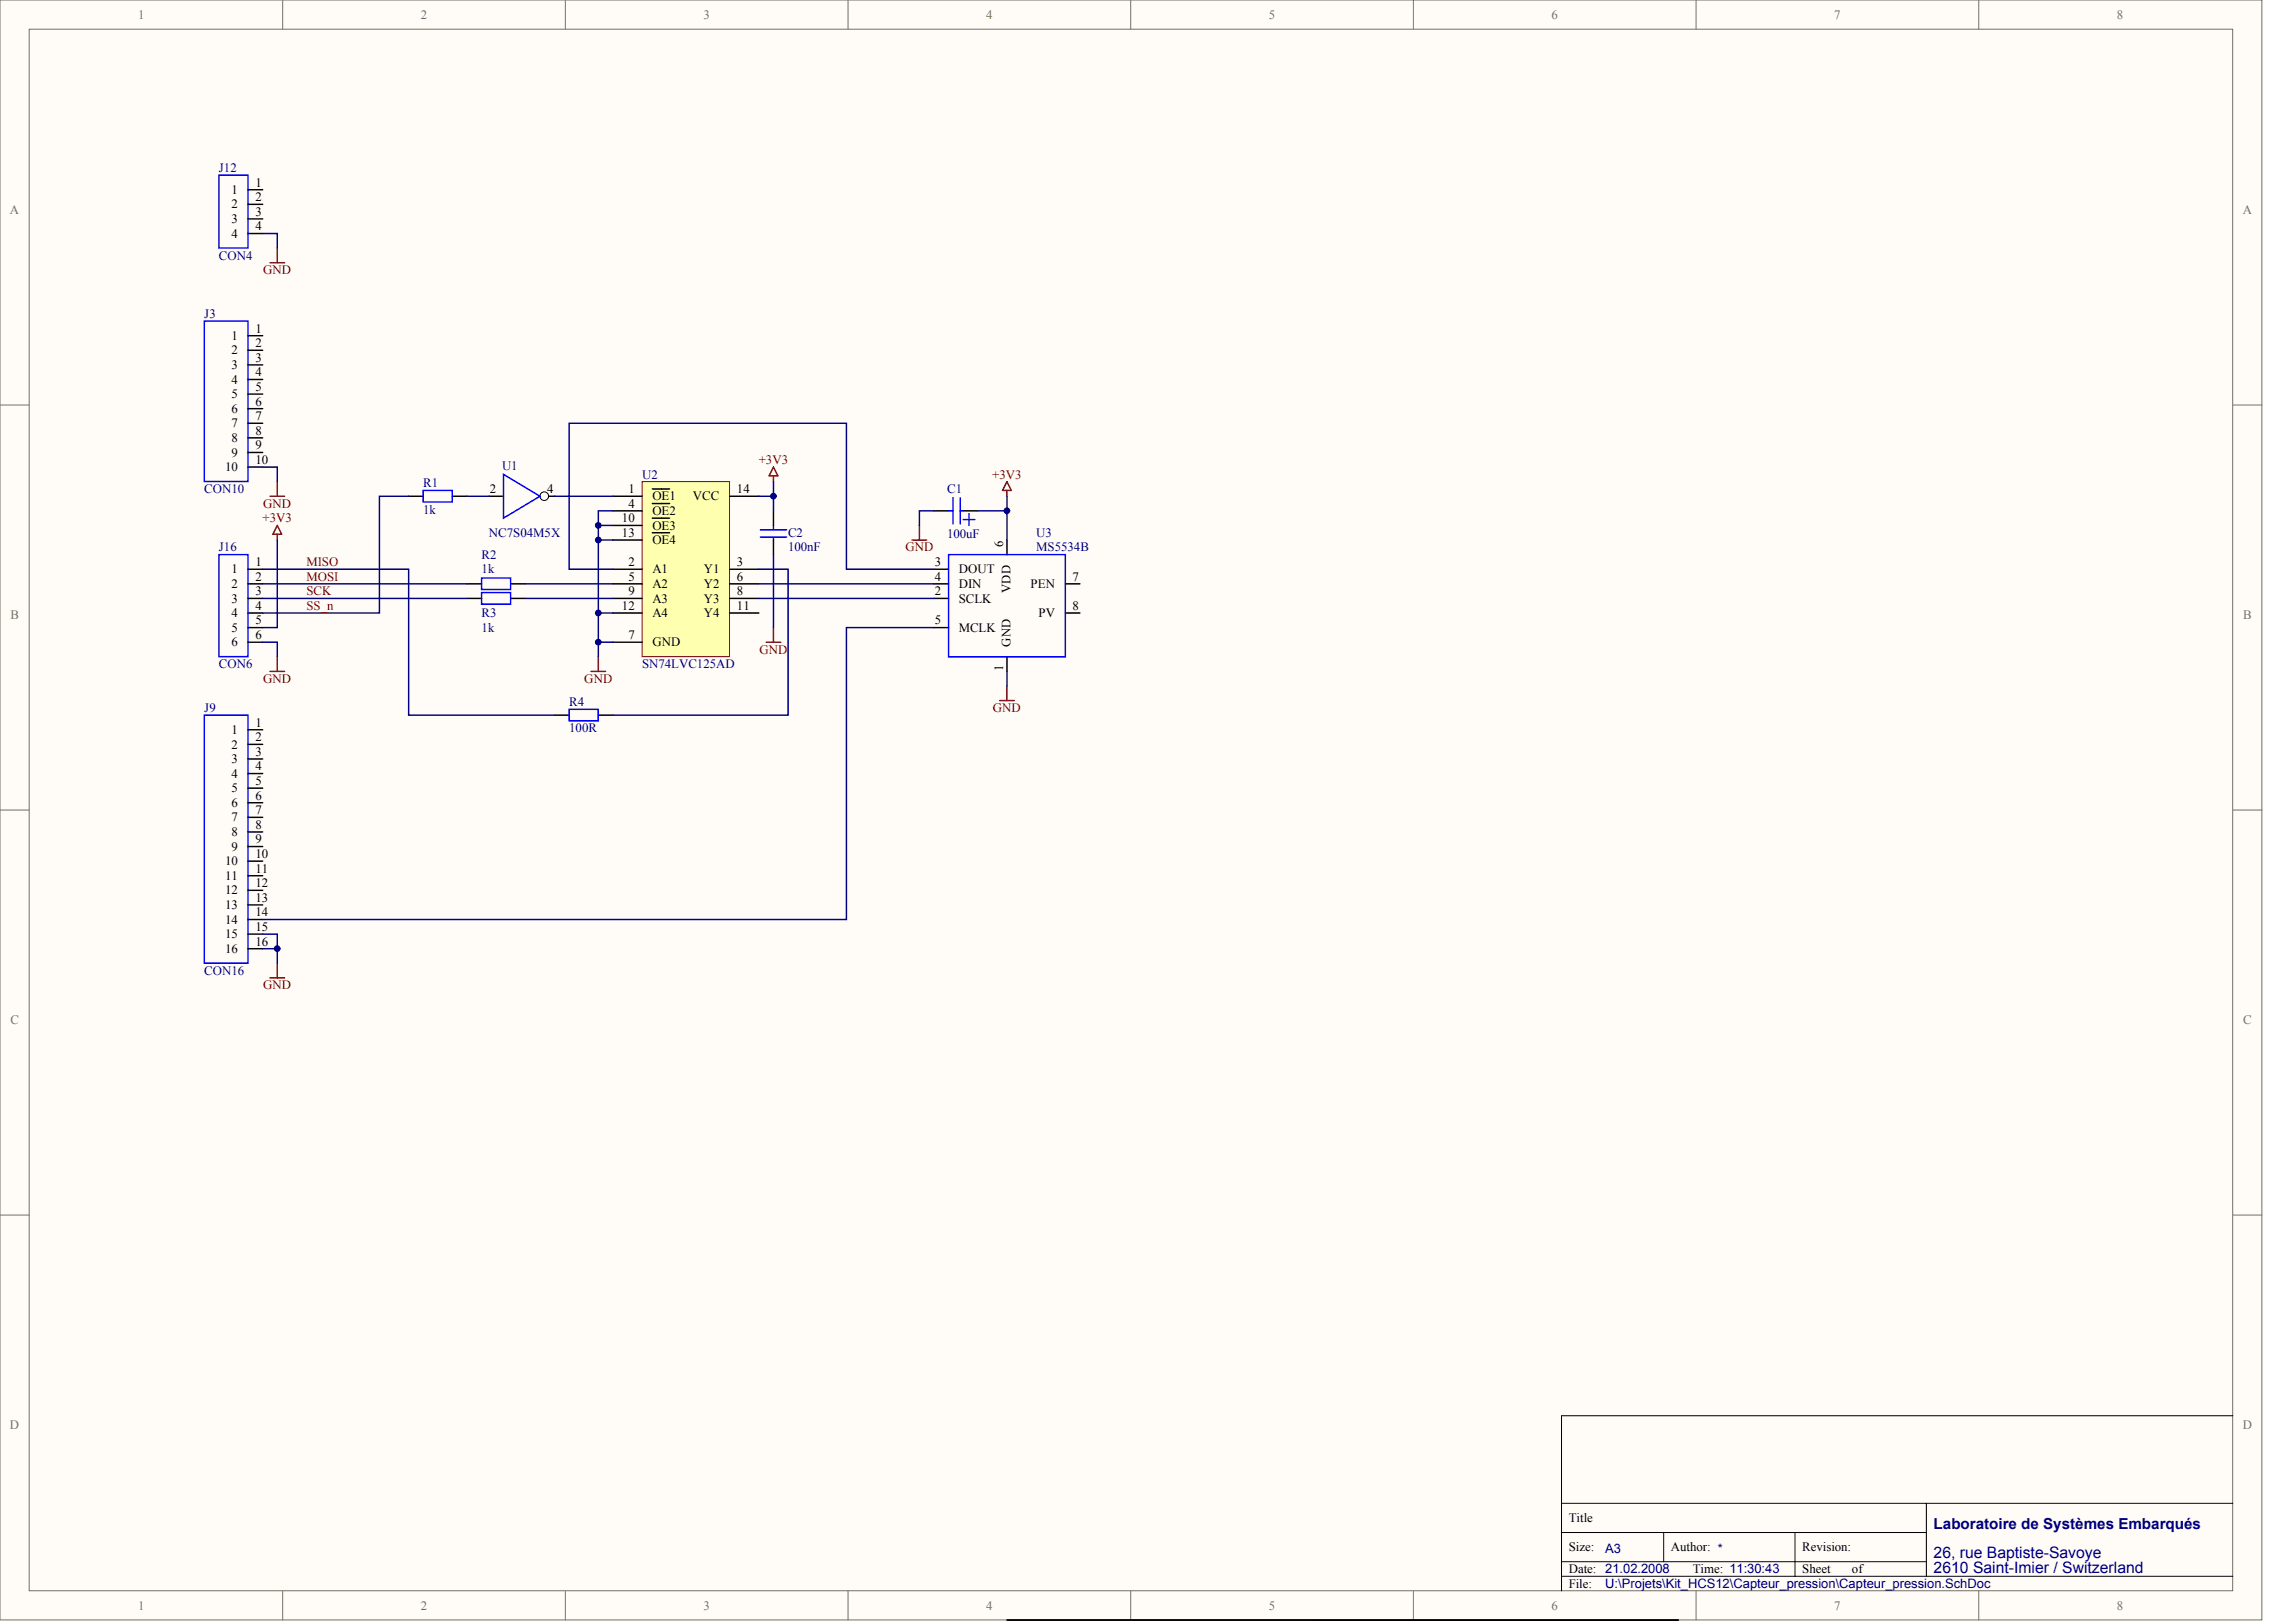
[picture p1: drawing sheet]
<svg xmlns="http://www.w3.org/2000/svg" width="840mm" height="594mm" viewBox="0 0 840 594" stroke-linecap="round" stroke-linejoin="round" font-family="sans-serif">
<defs><g id="words">
<g font-size="5.8" fill="#000080">
<text x="708" y="570.5">26, rue Baptiste-Savoye</text>
<text x="708" y="575.8">2610 Saint-Imier / Switzerland</text>
</g>
<text font-size="5.6" fill="#000080" x="708" y="559.6">Laboratoire de Systèmes Embarqués</text>
<g font-size="4.8" fill="#000080">
<text x="587.8" y="568.5">A3</text>
<text x="587.8" y="581.3">U:\Projets\Kit_HCS12\Capteur_pression\Capteur_pression.SchDoc</text>
</g>
<g font-size="4.7" fill="#716f64">
<text x="50.6" y="6.9">1</text>
<text x="154.1" y="6.9">2</text>
<text x="257.6" y="6.9">3</text>
<text x="361.1" y="6.9">4</text>
<text x="464.6" y="6.9">5</text>
<text x="568.1" y="6.9">6</text>
<text x="671.6" y="6.9">7</text>
<text x="775.2" y="6.9">8</text>
<text x="3.6" y="78.3">A</text>
<text x="821.2" y="78.3">A</text>
<text x="3.8" y="226.5">B</text>
<text x="821.4" y="226.5">B</text>
<text x="3.8" y="374.8">C</text>
<text x="821.4" y="374.8">C</text>
<text x="3.6" y="523">D</text>
<text x="821.2" y="523">D</text>
<text x="50.6" y="589.2">1</text>
<text x="154.1" y="589.2">2</text>
<text x="257.6" y="589.2">3</text>
<text x="361.1" y="589.2">4</text>
<text x="464.6" y="589.2">5</text>
<text x="568.1" y="589.2">6</text>
<text x="671.6" y="589.2">7</text>
<text x="775.2" y="589.2">8</text>
</g>
<g font-size="4.7" fill="#000080">
<text x="80.2" y="63">J12</text>
<text x="80.2" y="95">CON4</text>
<text x="74.8" y="116.4">J3</text>
<text x="183.8" y="171.9">U1</text>
<text x="155" y="178.4">R1</text>
<text x="235.1" y="175.2">U2</text>
<text x="74.8" y="180.5">CON10</text>
<text x="346.8" y="180.5">C1</text>
<text x="155" y="188">1k</text>
<text x="179" y="196.5">NC7S04M5X</text>
<text x="288.6" y="196.5">C2</text>
<text x="346.8" y="197.1">100uF</text>
<text x="379.4" y="196.5">U3</text>
<text x="80.2" y="201.9">J16</text>
<text x="288.6" y="201.9">100nF</text>
<text x="379.4" y="201.9">MS5534B</text>
<text x="176.3" y="209.9">1k</text>
<text x="176.3" y="204.5">R2</text>
<text x="176.3" y="225.9">R3</text>
<text x="176.3" y="231.2">1k</text>
<text x="80.2" y="244.6">CON6</text>
<text x="235.1" y="244.6">SN74LVC125AD</text>
<text x="74.8" y="260.6">J9</text>
<text x="208.4" y="258.5">R4</text>
<text x="208.4" y="268.1">100R</text>
<text x="74.8" y="356.8">CON16</text>
</g>
<g font-size="4.7">
<text x="84.8" y="71">1</text>
<text x="93.5" y="68.3">1</text>
<text x="84.8" y="76.3">2</text>
<text x="93.5" y="73.6">2</text>
<text x="84.8" y="81.7">3</text>
<text x="93.5" y="79">3</text>
<text x="84.8" y="87">4</text>
<text x="93.5" y="84.3">4</text>
<text x="84.8" y="124.4">1</text>
<text x="93.5" y="121.7">1</text>
<text x="84.8" y="129.7">2</text>
<text x="93.5" y="127.1">2</text>
<text x="84.8" y="135.1">3</text>
<text x="93.5" y="132.4">3</text>
<text x="93.5" y="137.8">4</text>
<text x="84.8" y="140.4">4</text>
<text x="93.5" y="143.1">5</text>
<text x="84.8" y="145.8">5</text>
<text x="93.5" y="148.4">6</text>
<text x="84.8" y="151.1">6</text>
<text x="93.5" y="153.8">7</text>
<text x="84.8" y="156.5">7</text>
<text x="84.8" y="161.8">8</text>
<text x="93.5" y="159.1">8</text>
<text x="84.8" y="167.1">9</text>
<text x="93.5" y="164.5">9</text>
<text x="82.4" y="172.5">10</text>
<text x="93.5" y="169.8">10</text>
<text x="179.3" y="180.5">2</text>
<text x="200.4" y="180.5">4</text>
<text x="230.1" y="180.5">1</text>
<text x="230.1" y="185.8">4</text>
<text x="238.9" y="183.2">OE1</text>
<text x="253.7" y="183.2">VCC</text>
<text x="269.9" y="180.5">14</text>
<text x="227.7" y="191.2">10</text>
<text x="238.9" y="188.5">OE2</text>
<text x="227.7" y="196.5">13</text>
<text x="238.9" y="193.8">OE3</text>
<text x="238.9" y="199.2">OE4</text>
<text x="84.8" y="209.9">1</text>
<text x="93.5" y="207.2">1</text>
<text x="230.1" y="207.2">2</text>
<text x="238.9" y="209.9">A1</text>
<text x="257.7" y="209.9">Y1</text>
<text x="269.9" y="207.2">3</text>
<text x="342.3" y="207.2">3</text>
<text x="351.1" y="209.9">DOUT</text>
<text x="84.8" y="215.2">2</text>
<text x="93.5" y="212.5">2</text>
<text x="230.1" y="212.5">5</text>
<text x="238.9" y="215.2">A2</text>
<text x="257.7" y="215.2">Y2</text>
<text x="269.9" y="212.5">6</text>
<text x="342.3" y="212.5">4</text>
<text x="351.1" y="215.2">DIN</text>
<text x="377.4" y="215.2">PEN</text>
<text x="392.8" y="212.5">7</text>
<text x="84.8" y="220.6">3</text>
<text x="93.5" y="217.9">3</text>
<text x="230.1" y="217.9">9</text>
<text x="238.9" y="220.6">A3</text>
<text x="257.7" y="220.6">Y3</text>
<text x="269.9" y="217.9">8</text>
<text x="342.3" y="217.9">2</text>
<text x="351.1" y="220.6">SCLK</text>
<text x="84.8" y="225.9">4</text>
<text x="93.5" y="223.2">4</text>
<text x="227.7" y="223.2">12</text>
<text x="238.9" y="225.9">A4</text>
<text x="257.7" y="225.9">Y4</text>
<text x="269.9" y="223.2">11</text>
<text x="380.3" y="225.9">PV</text>
<text x="392.8" y="223.2">8</text>
<text x="84.8" y="231.2">5</text>
<text x="93.5" y="228.6">5</text>
<text x="93.5" y="233.9">6</text>
<text x="230.1" y="233.9">7</text>
<text x="342.3" y="228.6">5</text>
<text x="351.1" y="231.2">MCLK</text>
<text x="84.8" y="236.6">6</text>
<text x="238.9" y="236.6">GND</text>
<text x="84.8" y="268.6">1</text>
<text x="93.5" y="266">1</text>
<text x="84.8" y="274">2</text>
<text x="93.5" y="271.3">2</text>
<text x="84.8" y="279.3">3</text>
<text x="93.5" y="276.7">3</text>
<text x="93.5" y="282">4</text>
<text x="84.8" y="284.7">4</text>
<text x="93.5" y="287.3">5</text>
<text x="84.8" y="290">5</text>
<text x="93.5" y="292.7">6</text>
<text x="84.8" y="295.4">6</text>
<text x="93.5" y="298">7</text>
<text x="84.8" y="300.7">7</text>
<text x="93.5" y="303.4">8</text>
<text x="84.8" y="306">8</text>
<text x="84.8" y="311.4">9</text>
<text x="93.5" y="308.7">9</text>
<text x="82.4" y="316.7">10</text>
<text x="93.5" y="314.1">10</text>
<text x="82.4" y="322.1">11</text>
<text x="93.5" y="319.4">11</text>
<text x="82.4" y="327.4">12</text>
<text x="93.5" y="324.7">12</text>
<text x="82.4" y="332.8">13</text>
<text x="93.5" y="330.1">13</text>
<text x="93.5" y="335.4">14</text>
<text x="82.4" y="338.1">14</text>
<text x="93.5" y="340.8">15</text>
<text x="82.4" y="343.4">15</text>
<text x="93.5" y="346.1">16</text>
<text x="82.4" y="348.8">16</text>
<text x="574.4" y="557.1">Title</text>
<text x="574.4" y="567.8">Size:</text>
<text x="611.8" y="567.8">Author: *</text>
<text x="659.9" y="567.8">Revision:</text>
<text x="574.4" y="575.8">Date: 21.02.2008</text>
<text x="619.9" y="575.8">Time: 11:30:43</text>
<text x="659.9" y="575.8">Sheet</text>
<text x="678.1" y="575.8">of</text>
<text x="574.4" y="581.2">File:</text>
</g>
<g font-size="4.7" fill="#800000">
<text x="96.4" y="100.4">GND</text>
<text x="277.8" y="169.8">+3V3</text>
<text x="363.3" y="175.2">+3V3</text>
<text x="96.4" y="185.8">GND</text>
<text x="96.1" y="191.2">+3V3</text>
<text x="331.5" y="201.9">GND</text>
<text x="112.2" y="207.2">MISO</text>
<text x="112.2" y="212.5">MOSI</text>
<text x="112.2" y="217.9">SCK</text>
<text x="112.2" y="223.2">SS_n</text>
<text x="278.1" y="239.3">GND</text>
<text x="96.4" y="249.9">GND</text>
<text x="214" y="249.9">GND</text>
<text x="363.6" y="260.6">GND</text>
<text x="96.4" y="362.1">GND</text>
</g>
<g font-size="4.6">
<text x="367.3" y="200.3" transform="rotate(-90 367.3 200.3)">6</text>
<text x="370" y="217.2" transform="rotate(-90 370 217.2)">VDD</text>
<text x="370" y="236.7" transform="rotate(-90 370 236.7)">GND</text>
<text x="367.3" y="245.5" transform="rotate(-90 367.3 245.5)">1</text>
</g>
</g></defs>
<g fill="#fffcf8" stroke="#716f64" stroke-width=".37">
<path d="M0 0h828.2v593h-828.2z"/>
<path d="M10.7 10.7h806.8v571.6h-806.8z"/>
</g>
<g fill="none" stroke="#716f64" stroke-width=".37">
<path d="M103.5 0v10.7M207 0v10.7M310.5 0v10.7M414 0v10.7M517.5 0v10.7M621 0v10.7M724.5 0v10.7M0 148.3h10.7M817.6 148.3h10.7M0 296.5h10.7M817.6 296.5h10.7M0 444.8h10.7"/>
<path d="M817.6 444.8h10.7M103.5 582.3v10.7M207 582.3v10.7M310.5 582.3v10.7M414 582.3v10.7M517.5 582.3v10.7M621 582.3v10.7M724.5 582.3v10.7"/>
</g>
<path d="M817.6 518.2h-245.8v64.1M571.8 550.3h245.8M705.4 550.3v26.7M571.8 561h133.6M571.8 577h245.8M571.8 571.6h133.6M609.2 561v10.6M657.3 561v16M368.7 593h245.8" fill="none" stroke="#000" stroke-width=".37"/>
<path d="M80.2 64.1h10.6v26.7h-10.6zM74.8 117.5h16v58.8h-16zM347.3 187h1.6v4.8M348.9 182.2v4.8M351.6 182.2v4.8M352.7 187h-1.1v4.8M352.7 190.2h4.3M354.8 188.1v4.2M80.2 203h10.6v37.4h-10.6zM347.3 203h42.8v37.4h-42.8zM208.4 259.6h10.6v4.3h-10.6zM74.8 261.8h16v90.8h-16z" fill="none" stroke="#00f" stroke-width=".53"/>
<g fill="none" stroke="#000" stroke-width=".53">
<path d="M90.8 69.5h5.4M90.8 74.8h5.4M90.8 80.1h5.4M90.8 85.5h5.4M90.8 122.9h5.4M90.8 128.2h5.4M90.8 133.6h5.4M90.8 138.9h5.4M90.8 144.2h5.4M90.8 149.6h5.4M90.8 154.9h5.4M90.8 160.3h5.4"/>
<path d="M90.8 165.6h5.4M90.8 171h5.4M342 187h5.3M352.7 187h5.3M368.7 197.7v5.3M90.8 208.4h5.4M90.8 213.7h5.4M90.8 219h5.4M342 208.4h5.3M342 213.7h5.3M342 219h5.3M390.1 213.7h5.3"/>
<path d="M90.8 224.4h5.4M90.8 229.7h5.4M90.8 235.1h5.4M342 229.7h5.3M390.1 224.4h5.3M368.7 240.4v5.4M90.8 267.1h5.4M90.8 272.5h5.4M90.8 277.8h5.4M203.1 261.8h5.3M219.1 261.8h5.3M90.8 283.2h5.4"/>
<path d="M90.8 288.5h5.4M90.8 293.8h5.4M90.8 299.2h5.4M90.8 304.5h5.4M90.8 309.9h5.4M90.8 315.2h5.4M90.8 320.5h5.4M90.8 325.9h5.4M90.8 331.2h5.4M90.8 336.6h5.4M90.8 341.9h5.4M90.8 347.3h5.4"/>
</g>
<g fill="none" stroke="#800000" stroke-width=".53">
<path d="M98.9 96.2h5.3M101.5 90.8v5.4M101.5 176.3v5.3M368.7 179.5v2.1M368.7 176.3l1.6 3.2h-3.2zM98.9 181.6h5.3M334 197.7h5.3M336.7 192.3v5.4M98.9 245.8h5.3M101.5 240.4v5.4M366 256.4h5.4M368.7 251.1v5.3"/>
<path d="M98.9 357.9h5.3M101.5 352.6v5.3"/>
</g>
<path d="M96.2 85.5h5.3v5.3M96.2 171h5.3v5.3M342 187h-5.3v5.3M358 187h10.7v10.7M368.7 181.6v5.4M96.2 235.1h5.3v5.3M342 229.7h-32.1v106.9h-213.7M368.7 245.8v5.3M96.2 341.9h5.3v10.7" fill="none" stroke="#000080" stroke-width=".53"/>
<path d="M235.1 176.3h32v64.1h-32z" fill="#ffffb0" stroke="#800000" stroke-width=".37"/>
<g fill="none" stroke="#000" stroke-width=".53">
<path d="M238.9 179h6.3M197.7 181.6h5.4M224.4 181.6h10.7M224.4 187h10.7M224.4 197.7h10.7M224.4 192.3h10.7M238.9 184.3h6.3M238.9 195h6.3M238.9 189.7h6.3M267.2 181.6h10.7M224.4 208.4h10.7M224.4 213.7h10.7"/>
<path d="M224.4 219h10.7M267.2 208.4h10.7M267.2 213.7h10.7M267.2 219h10.7M224.4 235.1h10.7M224.4 224.4h10.7M267.2 224.4h10.7"/>
</g>
<path d="M283.2 171l1.6 3.2h-3.2zM283.2 174.2v2.1M101.5 192.3l1.6 3.2h-3.2zM101.5 195.5v2.2M216.4 245.8h5.4M219.1 240.4v5.4" fill="none" stroke="#800000" stroke-width=".53"/>
<path d="M283.2 176.3v5.3h-5.3M101.5 197.7v32h-5.3M219.1 192.3h5.3M219.1 197.7h5.3M224.4 187h-5.3v48.1M96.2 208.4h53.4v53.4h53.5M224.4 208.4h-16v-53.5h101.5v53.5h32.1M277.9 208.4h10.7v53.4h-64.2M277.9 213.7h64.1M277.9 219h64.1M224.4 235.1h-5.3v5.3M96.2 347.3h5.3" fill="none" stroke="#000080" stroke-width=".53"/>
<circle cx="199.3" cy="181.6" r="1.58" fill="#fffcf8" stroke="#000" stroke-width=".37"/>
<path d="M149.6 181.6h5.4M165.7 181.6h5.3M179 181.6h5.4M283.2 187v5.3M283.2 197.7v5.3M171 213.7h5.3M171 219h5.3M187 213.7h5.4M187 219h5.4" fill="none" stroke="#000" stroke-width=".53"/>
<path d="M155 179.5h10.6v4.2h-10.6zM184.4 173.6l13.3 8-13.3 8.1zM278.4 193.9h9.6M278.4 196.6h9.6M283.2 192.3v1.6M283.2 196.6v1.1M176.3 211.6h10.7v4.2h-10.7zM176.3 216.9h10.7v4.2h-10.7z" fill="none" stroke="#00f" stroke-width=".53"/>
<path d="M149.6 181.6h-10.7v42.8h-42.7M171 181.6h8M203.1 181.6h21.3M283.2 181.6v5.4M96.2 213.7h74.8M96.2 219h74.8M192.4 213.7h32M192.4 219h32M283.2 203v26.7M219.1 224.4h5.3" fill="none" stroke="#000080" stroke-width=".53"/>
<path d="M280.5 235.1h5.4M283.2 229.7v5.4" fill="none" stroke="#800000" stroke-width=".53"/>
<g fill="#000080" stroke="#000080" stroke-width=".37">
<circle cx="101.5" cy="347.2" r="1.04"/>
<circle cx="219.1" cy="235" r="1.04"/>
<circle cx="219.1" cy="224.4" r="1.04"/>
<circle cx="219.1" cy="197.6" r="1.04"/>
<circle cx="219.1" cy="192.3" r="1.04"/>
<circle cx="283.2" cy="181.6" r="1.04"/>
<circle cx="368.7" cy="187" r="1.04"/>
</g>
<use href="#words"/>
</svg>
